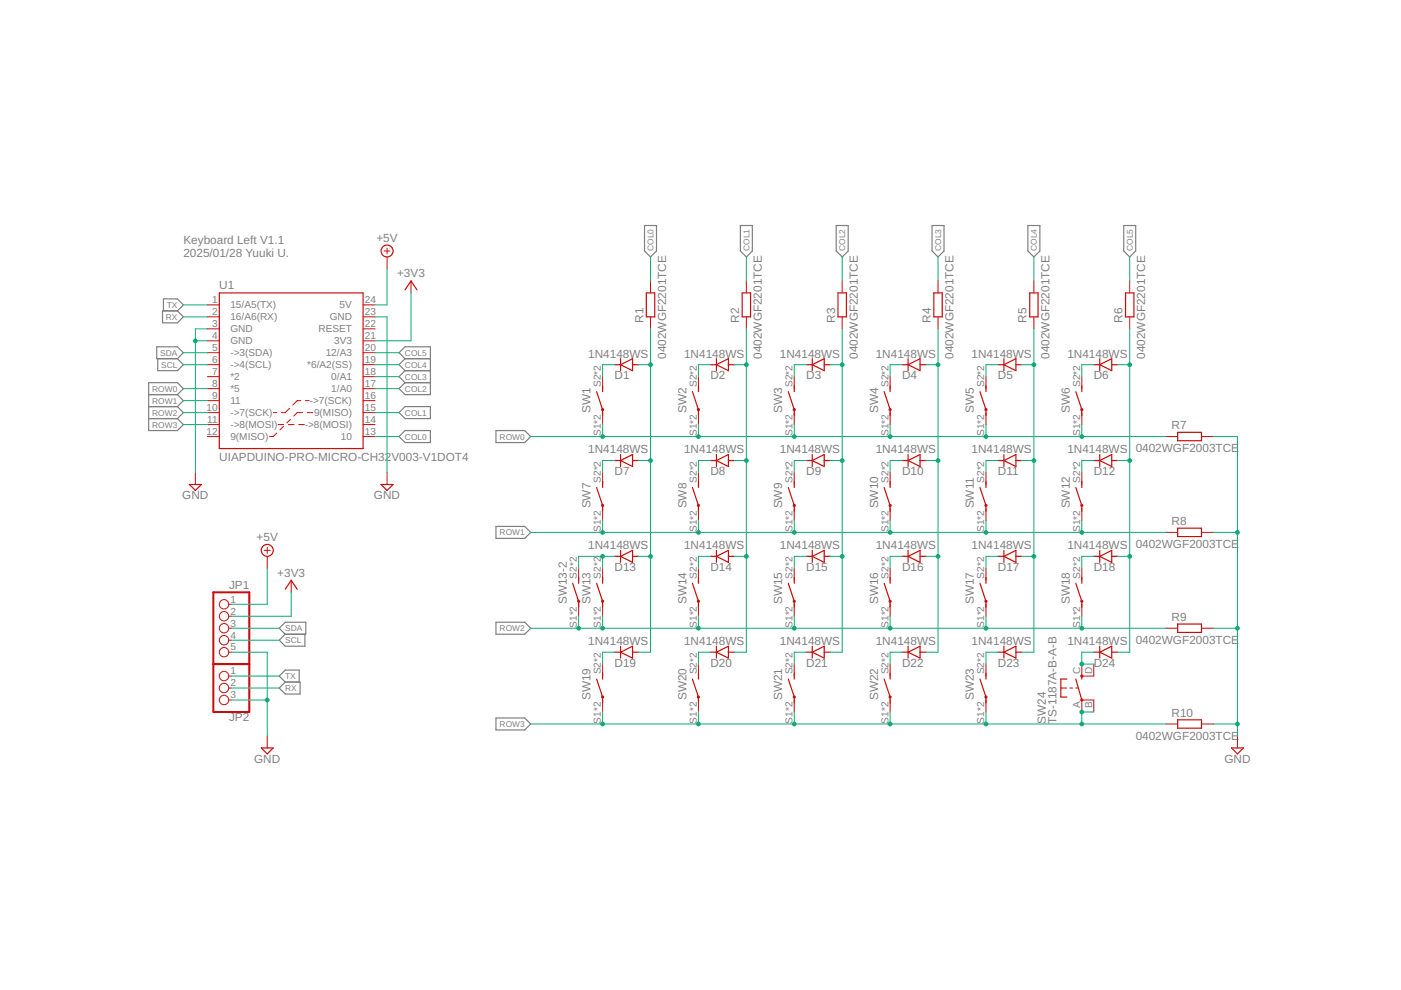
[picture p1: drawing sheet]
<svg xmlns="http://www.w3.org/2000/svg" width="297mm" height="210mm" viewBox="0 0 297 210" stroke-linecap="round" stroke-linejoin="round" font-family="sans-serif">
<defs><g id="words">
<g font-size="2.5" fill="#808080">
<text x="38.9" y="51.8">Keyboard Left V1.1</text>
<text x="79.8" y="51.3">+5V</text>
<text x="38.9" y="54.5">2025/01/28 Yuuki U.</text>
<text x="84.2" y="58.8">+3V3</text>
<text x="46.5" y="61.3">U1</text>
<text x="136.4" y="68.4" transform="rotate(-90 136.4 68.4)">R1</text>
<text x="156.7" y="68.4" transform="rotate(-90 156.7 68.4)">R2</text>
<text x="177" y="68.4" transform="rotate(-90 177 68.4)">R3</text>
<text x="197.4" y="68.4" transform="rotate(-90 197.4 68.4)">R4</text>
<text x="217.7" y="68.4" transform="rotate(-90 217.7 68.4)">R5</text>
<text x="238" y="68.4" transform="rotate(-90 238 68.4)">R6</text>
<text x="124.7" y="75.8">1N4148WS</text>
<text x="141.2" y="76.1" transform="rotate(-90 141.2 76.1)">0402WGF2201TCE</text>
<text x="145" y="75.8">1N4148WS</text>
<text x="161.5" y="76.1" transform="rotate(-90 161.5 76.1)">0402WGF2201TCE</text>
<text x="165.4" y="75.8">1N4148WS</text>
<text x="181.9" y="76.1" transform="rotate(-90 181.9 76.1)">0402WGF2201TCE</text>
<text x="185.7" y="75.8">1N4148WS</text>
<text x="202.2" y="76.1" transform="rotate(-90 202.2 76.1)">0402WGF2201TCE</text>
<text x="206" y="75.8">1N4148WS</text>
<text x="222.5" y="76.1" transform="rotate(-90 222.5 76.1)">0402WGF2201TCE</text>
<text x="226.3" y="75.8">1N4148WS</text>
<text x="242.8" y="76.1" transform="rotate(-90 242.8 76.1)">0402WGF2201TCE</text>
<text x="130.3" y="80.4">D1</text>
<text x="150.6" y="80.4">D2</text>
<text x="170.9" y="80.4">D3</text>
<text x="191.3" y="80.4">D4</text>
<text x="211.6" y="80.4">D5</text>
<text x="231.9" y="80.4">D6</text>
<text x="125.2" y="87.5" transform="rotate(-90 125.2 87.5)">SW1</text>
<text x="145.5" y="87.5" transform="rotate(-90 145.5 87.5)">SW2</text>
<text x="165.9" y="87.5" transform="rotate(-90 165.9 87.5)">SW3</text>
<text x="186.2" y="87.5" transform="rotate(-90 186.2 87.5)">SW4</text>
<text x="206.5" y="87.5" transform="rotate(-90 206.5 87.5)">SW5</text>
<text x="226.8" y="87.5" transform="rotate(-90 226.8 87.5)">SW6</text>
<text x="240.8" y="95.9">0402WGF2003TCE</text>
<text x="248.4" y="91">R7</text>
<text x="46.5" y="97.6">UIAPDUINO-PRO-MICRO-CH32V003-V1DOT4</text>
<text x="124.7" y="96.1">1N4148WS</text>
<text x="130.3" y="100.7">D7</text>
<text x="145" y="96.1">1N4148WS</text>
<text x="150.6" y="100.7">D8</text>
<text x="165.4" y="96.1">1N4148WS</text>
<text x="170.9" y="100.7">D9</text>
<text x="185.7" y="96.1">1N4148WS</text>
<text x="191.3" y="100.7">D10</text>
<text x="206" y="96.1">1N4148WS</text>
<text x="211.6" y="100.7">D11</text>
<text x="226.3" y="96.1">1N4148WS</text>
<text x="231.9" y="100.7">D12</text>
<text x="38.6" y="105.9">GND</text>
<text x="79.3" y="105.9">GND</text>
<text x="125.2" y="107.8" transform="rotate(-90 125.2 107.8)">SW7</text>
<text x="145.5" y="107.8" transform="rotate(-90 145.5 107.8)">SW8</text>
<text x="165.9" y="107.8" transform="rotate(-90 165.9 107.8)">SW9</text>
<text x="186.2" y="107.8" transform="rotate(-90 186.2 107.8)">SW10</text>
<text x="206.5" y="107.8" transform="rotate(-90 206.5 107.8)">SW11</text>
<text x="226.8" y="107.8" transform="rotate(-90 226.8 107.8)">SW12</text>
<text x="248.4" y="111.4">R8</text>
<text x="54.4" y="114.8">+5V</text>
<text x="124.7" y="116.5">1N4148WS</text>
<text x="145" y="116.5">1N4148WS</text>
<text x="165.4" y="116.5">1N4148WS</text>
<text x="185.7" y="116.5">1N4148WS</text>
<text x="206" y="116.5">1N4148WS</text>
<text x="226.3" y="116.5">1N4148WS</text>
<text x="240.8" y="116.2">0402WGF2003TCE</text>
<text x="48.6" y="124.9">JP1</text>
<text x="58.8" y="122.3">+3V3</text>
<text x="130.3" y="121">D13</text>
<text x="150.6" y="121">D14</text>
<text x="170.9" y="121">D15</text>
<text x="191.3" y="121">D16</text>
<text x="211.6" y="121">D17</text>
<text x="231.9" y="121">D18</text>
<text x="120.2" y="128.1" transform="rotate(-90 120.2 128.1)">SW13-2</text>
<text x="125.2" y="128.1" transform="rotate(-90 125.2 128.1)">SW13</text>
<text x="145.5" y="128.1" transform="rotate(-90 145.5 128.1)">SW14</text>
<text x="165.9" y="128.1" transform="rotate(-90 165.9 128.1)">SW15</text>
<text x="186.2" y="128.1" transform="rotate(-90 186.2 128.1)">SW16</text>
<text x="206.5" y="128.1" transform="rotate(-90 206.5 128.1)">SW17</text>
<text x="226.8" y="128.1" transform="rotate(-90 226.8 128.1)">SW18</text>
<text x="248.4" y="131.7">R9</text>
<text x="124.7" y="136.8">1N4148WS</text>
<text x="145" y="136.8">1N4148WS</text>
<text x="165.4" y="136.8">1N4148WS</text>
<text x="185.7" y="136.8">1N4148WS</text>
<text x="206" y="136.8">1N4148WS</text>
<text x="226.3" y="136.8">1N4148WS</text>
<text x="240.8" y="136.5">0402WGF2003TCE</text>
<text x="130.3" y="141.3">D19</text>
<text x="150.6" y="141.3">D20</text>
<text x="170.9" y="141.3">D21</text>
<text x="191.3" y="141.3">D22</text>
<text x="211.6" y="141.3">D23</text>
<text x="231.9" y="141.3">D24</text>
<text x="125.2" y="148.4" transform="rotate(-90 125.2 148.4)">SW19</text>
<text x="145.5" y="148.4" transform="rotate(-90 145.5 148.4)">SW20</text>
<text x="165.9" y="148.4" transform="rotate(-90 165.9 148.4)">SW21</text>
<text x="186.2" y="148.4" transform="rotate(-90 186.2 148.4)">SW22</text>
<text x="206.5" y="148.4" transform="rotate(-90 206.5 148.4)">SW23</text>
<text x="48.6" y="152.9">JP2</text>
<text x="221.7" y="153.5" transform="rotate(-90 221.7 153.5)">SW24</text>
<text x="224" y="153.5" transform="rotate(-90 224 153.5)">TS-1187A-B-A-B</text>
<text x="248.4" y="152">R10</text>
<text x="53.9" y="161.8">GND</text>
<text x="240.8" y="156.8">0402WGF2003TCE</text>
<text x="259.6" y="161.8">GND</text>
</g>
<g font-size="2.1" fill="#808080">
<text x="45" y="64.3">1</text>
<text x="48.8" y="65.4">15/A5(TX)</text>
<text x="72" y="65.4">5V</text>
<text x="77.3" y="64.3">24</text>
<text x="45" y="71.9">4</text>
<text x="45" y="69.4">3</text>
<text x="45" y="66.8">2</text>
<text x="48.8" y="70.5">GND</text>
<text x="48.8" y="67.9">16/A6(RX)</text>
<text x="67.5" y="70.5">RESET</text>
<text x="69.9" y="67.9">GND</text>
<text x="77.3" y="66.8">23</text>
<text x="77.3" y="69.4">22</text>
<text x="77.3" y="71.9">21</text>
<text x="45" y="74.4">5</text>
<text x="45" y="77">6</text>
<text x="48.8" y="75.6">-&gt;3(SDA)</text>
<text x="48.8" y="73">GND</text>
<text x="69.1" y="75.6">12/A3</text>
<text x="70.8" y="73">3V3</text>
<text x="77.3" y="77">19</text>
<text x="77.3" y="74.4">20</text>
<text x="45" y="79.5">7</text>
<text x="45" y="82.1">8</text>
<text x="48.8" y="78.1">-&gt;4(SCL)</text>
<text x="48.8" y="80.6">*2</text>
<text x="48.8" y="83.2">*5</text>
<text x="65.1" y="78.1">*6/A2(SS)</text>
<text x="70.2" y="83.2">1/A0</text>
<text x="70.2" y="80.6">0/A1</text>
<text x="77.3" y="82.1">17</text>
<text x="77.3" y="79.5">18</text>
<text x="127.4" y="82.1" transform="rotate(-90 127.4 82.1)">S2*2</text>
<text x="147.7" y="82.1" transform="rotate(-90 147.7 82.1)">S2*2</text>
<text x="168" y="82.1" transform="rotate(-90 168 82.1)">S2*2</text>
<text x="188.4" y="82.1" transform="rotate(-90 188.4 82.1)">S2*2</text>
<text x="208.7" y="82.1" transform="rotate(-90 208.7 82.1)">S2*2</text>
<text x="229" y="82.1" transform="rotate(-90 229 82.1)">S2*2</text>
<text x="43.8" y="87.1">10</text>
<text x="43.9" y="89.7">11</text>
<text x="45" y="84.6">9</text>
<text x="48.8" y="85.7">11</text>
<text x="48.8" y="88.2">-&gt;7(SCK)</text>
<text x="65.7" y="85.7">-&gt;7(SCK)</text>
<text x="66.6" y="88.3">9(MISO)</text>
<text x="77.3" y="89.7">14</text>
<text x="77.3" y="87.1">15</text>
<text x="77.3" y="84.6">16</text>
<text x="43.8" y="92.2">12</text>
<text x="48.8" y="90.8">-&gt;8(MOSI)</text>
<text x="48.8" y="93.3">9(MISO)</text>
<text x="64.6" y="90.8">-&gt;8(MOSI)</text>
<text x="72.3" y="93.3">10</text>
<text x="77.3" y="92.2">13</text>
<text x="127.4" y="92.5" transform="rotate(-90 127.4 92.5)">S1*2</text>
<text x="147.7" y="92.5" transform="rotate(-90 147.7 92.5)">S1*2</text>
<text x="168" y="92.5" transform="rotate(-90 168 92.5)">S1*2</text>
<text x="188.4" y="92.5" transform="rotate(-90 188.4 92.5)">S1*2</text>
<text x="208.7" y="92.5" transform="rotate(-90 208.7 92.5)">S1*2</text>
<text x="229" y="92.5" transform="rotate(-90 229 92.5)">S1*2</text>
<text x="127.4" y="102.4" transform="rotate(-90 127.4 102.4)">S2*2</text>
<text x="147.7" y="102.4" transform="rotate(-90 147.7 102.4)">S2*2</text>
<text x="168" y="102.4" transform="rotate(-90 168 102.4)">S2*2</text>
<text x="188.4" y="102.4" transform="rotate(-90 188.4 102.4)">S2*2</text>
<text x="208.7" y="102.4" transform="rotate(-90 208.7 102.4)">S2*2</text>
<text x="229" y="102.4" transform="rotate(-90 229 102.4)">S2*2</text>
<text x="127.4" y="112.8" transform="rotate(-90 127.4 112.8)">S1*2</text>
<text x="147.7" y="112.8" transform="rotate(-90 147.7 112.8)">S1*2</text>
<text x="168" y="112.8" transform="rotate(-90 168 112.8)">S1*2</text>
<text x="188.4" y="112.8" transform="rotate(-90 188.4 112.8)">S1*2</text>
<text x="208.7" y="112.8" transform="rotate(-90 208.7 112.8)">S1*2</text>
<text x="229" y="112.8" transform="rotate(-90 229 112.8)">S1*2</text>
<text x="122.3" y="122.7" transform="rotate(-90 122.3 122.7)">S2*2</text>
<text x="127.4" y="122.7" transform="rotate(-90 127.4 122.7)">S2*2</text>
<text x="147.7" y="122.7" transform="rotate(-90 147.7 122.7)">S2*2</text>
<text x="168" y="122.7" transform="rotate(-90 168 122.7)">S2*2</text>
<text x="188.4" y="122.7" transform="rotate(-90 188.4 122.7)">S2*2</text>
<text x="208.7" y="122.7" transform="rotate(-90 208.7 122.7)">S2*2</text>
<text x="229" y="122.7" transform="rotate(-90 229 122.7)">S2*2</text>
<text x="48.8" y="127.8">1</text>
<text x="48.8" y="130.3">2</text>
<text x="48.8" y="132.8">3</text>
<text x="48.8" y="135.4">4</text>
<text x="48.8" y="137.9">5</text>
<text x="122.3" y="133.1" transform="rotate(-90 122.3 133.1)">S1*2</text>
<text x="127.4" y="133.1" transform="rotate(-90 127.4 133.1)">S1*2</text>
<text x="147.7" y="133.1" transform="rotate(-90 147.7 133.1)">S1*2</text>
<text x="168" y="133.1" transform="rotate(-90 168 133.1)">S1*2</text>
<text x="188.4" y="133.1" transform="rotate(-90 188.4 133.1)">S1*2</text>
<text x="208.7" y="133.1" transform="rotate(-90 208.7 133.1)">S1*2</text>
<text x="229" y="133.1" transform="rotate(-90 229 133.1)">S1*2</text>
<text x="48.8" y="143">1</text>
<text x="127.4" y="143" transform="rotate(-90 127.4 143)">S2*2</text>
<text x="147.7" y="143" transform="rotate(-90 147.7 143)">S2*2</text>
<text x="168" y="143" transform="rotate(-90 168 143)">S2*2</text>
<text x="188.4" y="143" transform="rotate(-90 188.4 143)">S2*2</text>
<text x="208.7" y="143" transform="rotate(-90 208.7 143)">S2*2</text>
<text x="229" y="143" transform="rotate(-90 229 143)">C</text>
<text x="231.5" y="143" transform="rotate(-90 231.5 143)">D</text>
<text x="48.8" y="145.5">2</text>
<text x="48.8" y="148.1">3</text>
<text x="127.4" y="153.4" transform="rotate(-90 127.4 153.4)">S1*2</text>
<text x="147.7" y="153.4" transform="rotate(-90 147.7 153.4)">S1*2</text>
<text x="168" y="153.4" transform="rotate(-90 168 153.4)">S1*2</text>
<text x="188.4" y="153.4" transform="rotate(-90 188.4 153.4)">S1*2</text>
<text x="208.7" y="153.4" transform="rotate(-90 208.7 153.4)">S1*2</text>
<text x="229" y="150.2" transform="rotate(-90 229 150.2)">A</text>
<text x="231.5" y="150.2" transform="rotate(-90 231.5 150.2)">B</text>
</g>
<g font-size="1.8" fill="#808080">
<text x="138.6" y="53.2" transform="rotate(-90 138.6 53.2)">COL0</text>
<text x="158.9" y="53.2" transform="rotate(-90 158.9 53.2)">COL1</text>
<text x="179.2" y="53.2" transform="rotate(-90 179.2 53.2)">COL2</text>
<text x="199.5" y="53.2" transform="rotate(-90 199.5 53.2)">COL3</text>
<text x="219.8" y="53.2" transform="rotate(-90 219.8 53.2)">COL4</text>
<text x="240.1" y="53.2" transform="rotate(-90 240.1 53.2)">COL5</text>
<text x="35.3" y="65.3">TX</text>
<text x="35.1" y="67.8">RX</text>
<text x="33.9" y="75.4">SDA</text>
<text x="34.2" y="78">SCL</text>
<text x="85.9" y="78">COL4</text>
<text x="85.9" y="75.4">COL5</text>
<text x="32.3" y="83">ROW0</text>
<text x="85.9" y="83">COL2</text>
<text x="85.9" y="80.5">COL3</text>
<text x="32.3" y="85.6">ROW1</text>
<text x="32.3" y="88.1">ROW2</text>
<text x="85.9" y="88.1">COL1</text>
<text x="32.3" y="90.7">ROW3</text>
<text x="85.9" y="93.2">COL0</text>
<text x="105.9" y="93.2">ROW0</text>
<text x="105.9" y="113.5">ROW1</text>
<text x="60.5" y="133.8">SDA</text>
<text x="60.5" y="136.4">SCL</text>
<text x="105.9" y="133.8">ROW2</text>
<text x="60.5" y="144">TX</text>
<text x="60.5" y="146.5">RX</text>
<text x="105.9" y="154.1">ROW3</text>
</g>
</g></defs>
<g fill="none" stroke="#808080" stroke-width=".25">
<path d="M136.7 47.8h2.5v5.4l-1.3 1.3-1.2-1.3zM157 47.8h2.5v5.4l-1.3 1.3-1.2-1.3zM177.3 47.8h2.5v5.4l-1.2 1.3-1.3-1.3zM197.6 47.8h2.6v5.4l-1.3 1.3-1.3-1.3zM217.9 47.8h2.6v5.4l-1.3 1.3-1.3-1.3zM238.3 47.8h2.5v5.4l-1.3 1.3-1.2-1.3zM33.2 73.5h4.4l1.3 1.3-1.3 1.3h-4.4zM33.4 76.1v2.5h4.2l1.3-1.3-1.3-1.2M34.5 65.9h3.1l1.3 1.3-1.3 1.3h-3.1zM34.6 65.9v-2.5h3l1.3 1.2-1.3 1.3M85.9 76.1l-1.3-1.3 1.3-1.3h5.3v10.2h-5.3l-1.3-1.3 1.3-1.3M85.9 78.6l-1.3 1.3 1.3 1.2"/>
<path d="M85.9 78.6h5.3M85.9 76.1l-1.3 1.2 1.3 1.3M85.9 76.1h5.3M31.5 83.7h6.1M31.5 86.2h6.1M31.5 88.8h6.1M37.6 83.7l1.3-1.3-1.3-1.3h-6.1v10.2h6.1l1.3-1.3-1.3-1.2M37.6 83.7l1.3 1.2-1.3 1.3M37.6 86.2l1.3 1.3-1.3 1.3M84.6 92.6l1.3-1.3h5.3v2.5h-5.3zM85.9 81.1h5.3M85.9 86.2h5.3v2.6h-5.3l-1.3-1.3z"/>
<path d="M105.2 91.3h6.1l1.2 1.3-1.2 1.2h-6.1zM105.2 111.6h6.1l1.2 1.3-1.2 1.3h-6.1zM59.2 133.2l1.3-1.3h4.3v2.6h-4.3zM60.5 134.5l-1.3 1.2 1.3 1.3h4.1v-2.5M105.2 131.9h6.1l1.2 1.3-1.2 1.3h-6.1zM59.2 145.9l1.3-1.3h3.1v2.6h-3.1zM60.5 144.6l-1.3-1.3 1.3-1.2h2.9v2.5M105.2 152.2h6.1l1.2 1.3-1.2 1.3h-6.1z"/>
</g>
<g fill="none" stroke="#c90d0c" stroke-width=".25">
<path d="M46.5 62.1h30.5v33h-30.5zM85.9 61.5l1.2-1.9 1.3 1.9M130.3 77.3h1.3M131.6 77.3l2.5-1.2v2.5zM131.6 76.1v2.5M134.1 77.3h1.3M137 62.1h1.8v5.1h-1.8zM150.6 77.3h1.3M151.9 77.3l2.5-1.2v2.5zM151.9 76.1v2.5M154.4 77.3h1.3M157.4 62.1h1.7v5.1h-1.7z"/>
<path d="M170.9 77.3h1.3M172.2 77.3l2.6-1.2v2.5zM172.2 76.1v2.5M174.8 77.3h1.2M177.7 62.1h1.8v5.1h-1.8zM191.3 77.3h1.2M192.5 77.3l2.6-1.2v2.5zM192.5 76.1v2.5M195.1 77.3h1.2M198 62.1h1.8v5.1h-1.8zM211.6 77.3h1.3M212.9 77.3l2.5-1.2v2.5z"/>
<path d="M212.9 76.1v2.5M215.4 77.3h1.3M218.3 62.1h1.8v5.1h-1.8zM231.9 77.3h1.3M233.2 77.3l2.5-1.2v2.5zM233.2 76.1v2.5M235.7 77.3h1.3M238.6 62.1h1.8v5.1h-1.8zM126.5 83l1.3 3.8v1.3M127.8 81.8v1.2M130.3 97.6h1.3M131.6 96.4v2.5"/>
<path d="M131.6 97.6l2.5-1.2v2.5zM134.1 97.6h1.3M146.8 83l1.3 3.8v1.3M148.1 81.8v1.2M150.6 97.6h1.3M151.9 96.4v2.5M151.9 97.6l2.5-1.2v2.5zM154.4 97.6h1.3M167.1 83l1.3 3.8v1.3M168.4 81.8v1.2M170.9 97.6h1.3M172.2 96.4v2.5"/>
<path d="M172.2 97.6l2.6-1.2v2.5zM174.8 97.6h1.2M187.5 83l1.2 3.8v1.3M188.7 81.8v1.2M191.3 97.6h1.2M192.5 97.6l2.6-1.2v2.5zM192.5 96.4v2.5M195.1 97.6h1.2M207.8 83l1.2 3.8v1.3M209 81.8v1.2M211.6 97.6h1.3M212.9 96.4v2.5"/>
<path d="M212.9 97.6l2.5-1.2v2.5zM215.4 97.6h1.3M228.1 83l1.3 3.8v1.3M229.4 81.8v1.2M231.9 97.6h1.3M233.2 97.6l2.5-1.2v2.5zM233.2 96.4v2.5M235.7 97.6h1.3M249.7 91.7h5v1.8h-5zM40.2 102.7h2.5l-1.3 1.3zM80.8 102.7h2.5l-1.2 1.3zM126.5 103.4l1.3 3.8v1.2"/>
<path d="M127.8 102.1v1.3M130.3 118h1.3M131.6 116.7v2.5M131.6 118l2.5-1.3v2.5zM134.1 118h1.3M146.8 103.4l1.3 3.8v1.2M148.1 102.1v1.3M150.6 118h1.3M151.9 116.7v2.5M151.9 118l2.5-1.3v2.5zM154.4 118h1.3M167.1 103.4l1.3 3.8v1.2"/>
<path d="M168.4 102.1v1.3M170.9 118h1.3M172.2 116.7v2.5M172.2 118l2.6-1.3v2.5zM174.8 118h1.2M187.5 103.4l1.2 3.8v1.2M188.7 102.1v1.3M191.3 118h1.2M192.5 116.7v2.5M192.5 118l2.6-1.3v2.5zM195.1 118h1.2M207.8 103.4l1.2 3.8v1.2"/>
<path d="M209 102.1v1.3M211.6 118h1.3M212.9 116.7v2.5M212.9 118l2.5-1.3v2.5zM215.4 118h1.3M228.1 103.4l1.3 3.8v1.2M229.4 102.1v1.3M231.9 118h1.3M233.2 116.7v2.5M233.2 118l2.5-1.3v2.5zM235.7 118h1.3M249.7 112h5v1.8h-5z"/>
<path d="M60.5 124.9l1.2-1.9 1.3 1.9M121.4 123.7l1.3 3.8v1.3M122.7 122.4v1.3M126.5 123.7l1.3 3.8v1.3M127.8 122.4v1.3M130.3 138.3h1.3M131.6 137v2.5M131.6 138.3l2.5-1.3v2.5zM134.1 138.3h1.3M146.8 123.7l1.3 3.8v1.3M148.1 122.4v1.3M150.6 138.3h1.3"/>
<path d="M151.9 137v2.5M151.9 138.3l2.5-1.3v2.5zM154.4 138.3h1.3M167.1 123.7l1.3 3.8v1.3M168.4 122.4v1.3M170.9 138.3h1.3M172.2 137v2.5M172.2 138.3l2.6-1.3v2.5zM174.8 138.3h1.2M187.5 123.7l1.2 3.8v1.3M188.7 122.4v1.3M191.3 138.3h1.2"/>
<path d="M192.5 137v2.5M192.5 138.3l2.6-1.3v2.5zM195.1 138.3h1.2M207.8 123.7l1.2 3.8v1.3M209 122.4v1.3M211.6 138.3h1.3M212.9 137v2.5M212.9 138.3l2.5-1.3v2.5zM215.4 138.3h1.3M228.1 123.7l1.3 3.8v1.3M229.4 122.4v1.3M231.9 138.3h1.3"/>
<path d="M233.2 137v2.5M233.2 138.3l2.5-1.3v2.5zM235.7 138.3h1.3M249.7 132.3h5v1.8h-5zM55.4 158.6h2.5l-1.2 1.3zM126.5 144l1.3 3.8v1.3M127.8 142.7v1.3M146.8 144l1.3 3.8v1.3M148.1 142.7v1.3M167.1 144l1.3 3.8v1.3M168.4 142.7v1.3M187.5 144l1.2 3.8v1.3"/>
<path d="M188.7 142.7v1.3M207.8 144l1.2 3.8v1.3M209 142.7v1.3M226.2 144h-1.3v3.8h1.3M228.1 144l1.3 4.4M229.4 143.3v.7M249.7 152.6h5v1.8h-5zM261.1 158.6h2.5l-1.2 1.3z"/>
<circle cx="82.1" cy="53.2" r="1.27"/>
<circle cx="56.7" cy="116.7" r="1.27"/>
</g>
<g fill="none" stroke="#c90d0c" stroke-width=".42">
<path d="M45.2 125.6h7.7v25.4h-7.7zM45.2 140.8h7.7"/>
<circle cx="127.8" cy="86.8" r=".13"/>
<circle cx="148.1" cy="86.8" r=".13"/>
<circle cx="168.4" cy="86.8" r=".13"/>
<circle cx="188.7" cy="86.8" r=".13"/>
<circle cx="209" cy="86.8" r=".13"/>
<circle cx="229.4" cy="86.8" r=".13"/>
<circle cx="127.8" cy="107.2" r=".13"/>
<circle cx="148.1" cy="107.2" r=".13"/>
<circle cx="168.4" cy="107.2" r=".13"/>
<circle cx="188.7" cy="107.2" r=".13"/>
<circle cx="209" cy="107.2" r=".13"/>
<circle cx="229.4" cy="107.2" r=".13"/>
<circle cx="122.7" cy="127.5" r=".13"/>
<circle cx="127.8" cy="127.5" r=".13"/>
<circle cx="148.1" cy="127.5" r=".13"/>
<circle cx="168.4" cy="127.5" r=".13"/>
<circle cx="188.7" cy="127.5" r=".13"/>
<circle cx="209" cy="127.5" r=".13"/>
<circle cx="229.4" cy="127.5" r=".13"/>
<circle cx="127.8" cy="147.8" r=".13"/>
<circle cx="148.1" cy="147.8" r=".13"/>
<circle cx="168.4" cy="147.8" r=".13"/>
<circle cx="188.7" cy="147.8" r=".13"/>
<circle cx="209" cy="147.8" r=".13"/>
<circle cx="229.4" cy="143.3" r=".13"/>
<circle cx="229.4" cy="148.4" r=".13"/>
</g>
<g fill="none" stroke="#c90d0c" stroke-width=".21">
<path d="M81.4 53.2h1.3M82.1 52.6v1.2M82.1 54.5v2.5M87.1 59.6v2.5M137.9 59.6v2.5M158.2 59.6v2.5M178.6 59.6v2.5M198.9 59.6v2.5M219.2 59.6v2.5M239.5 59.6v2.5M44 74.8h2.5M44 77.3h2.5"/>
<path d="M44 79.9h2.5M44 72.3h2.5M44 67.2h2.5M44 64.6h2.5M44 69.7h2.5M77 74.8h2.5M77 77.3h2.5M77 79.9h2.5M77 72.3h2.5M77 67.2h2.5M77 64.6h2.5M77 69.7h2.5"/>
<path d="M127.8 79.9v2.5M137.9 67.2v2.5M148.1 79.9v2.5M158.2 67.2v2.5M168.4 79.9v2.5M178.6 67.2v2.5M188.7 79.9v2.5M198.9 67.2v2.5M209 79.9v2.5M219.2 67.2v2.5M229.4 79.9v2.5M239.5 67.2v2.5"/>
<path d="M44 92.6h2.5M44 82.4h2.5M44 84.9h2.5M44 87.5h2.5M44 90h2.5M57.9 87.5h.8M58.7 91.8l-.8 .8h-.7M58.9 90h1.2M60.1 90.4l-.7 .7M61.2 90h1.1M61.4 86.6l-.9 .9h-.8M61.6 88.9l-.8 .8"/>
<path d="M63.3 90h1.2M63.8 84.9h-.8l-.9 1M64.2 87.5h-1.2l-.7 .7M64.8 84.9h.8M65.2 87.5h1.1M77 92.6h2.5M77 82.4h2.5M77 84.9h2.5M77 87.5h2.5M77 90h2.5M127.8 87.5v2.5M148.1 87.5v2.5"/>
<path d="M168.4 87.5v2.5M188.7 87.5v2.5M209 87.5v2.5M229.4 87.5v2.5M247.1 92.6h2.6M254.7 92.6h2.6M41.4 100.2v2.5M56 116.7h1.3M56.7 116.1v1.2M56.7 118v2.5M82.1 100.2v2.5M127.8 100.2v2.5"/>
<path d="M127.8 107.8v2.5M148.1 100.2v2.5M148.1 107.8v2.5M168.4 100.2v2.5M168.4 107.8v2.5M188.7 100.2v2.5M188.7 107.8v2.5M209 100.2v2.5M209 107.8v2.5M229.4 100.2v2.5M229.4 107.8v2.5M247.1 112.9h2.6"/>
<path d="M254.7 112.9h2.6M48.5 133.2h.5M48.5 128.1h.5M48.5 130.7h.5M48.5 135.7h.5M48.5 138.3h.5M61.7 123v2.6M122.7 120.5v2.5M122.7 128.1v2.6M127.8 120.5v2.5M127.8 128.1v2.6M148.1 120.5v2.5"/>
<path d="M148.1 128.1v2.6M168.4 120.5v2.5M168.4 128.1v2.6M188.7 120.5v2.5M188.7 128.1v2.6M209 120.5v2.5M209 128.1v2.6M229.4 120.5v2.5M229.4 128.1v2.6M247.1 133.2h2.6M254.7 133.2h2.6M48.5 145.9h.5"/>
<path d="M48.5 143.3h.5M48.5 148.4h.5M56.7 156v2.6M127.8 140.8v2.5M127.8 148.4v2.6M148.1 140.8v2.5M148.1 148.4v2.6M168.4 140.8v2.5M168.4 148.4v2.6M188.7 140.8v2.5M188.7 148.4v2.6M209 140.8v2.5"/>
<path d="M209 148.4v2.6M224.9 145.9h1.3M226.8 145.9h.7M228.1 145.9h.6M229.4 140.8v2.5h2.5v-2.5M229.4 151v-2.6h2.5v2.6M247.1 153.5h2.6M254.7 153.5h2.6M262.4 156v2.6"/>
<circle cx="47.5" cy="130.7" r=".99"/>
<circle cx="47.5" cy="133.2" r=".99"/>
<circle cx="47.5" cy="135.7" r=".99"/>
<circle cx="47.5" cy="138.3" r=".99"/>
<circle cx="47.5" cy="128.1" r=".99"/>
<circle cx="47.5" cy="148.4" r=".99"/>
<circle cx="47.5" cy="145.9" r=".99"/>
<circle cx="47.5" cy="143.3" r=".99"/>
</g>
<path d="M127.8 90v2.6h119.3M148.1 90v2.6" fill="none" stroke="#0dab76" stroke-width=".21"/>
<circle cx="148.1" cy="92.6" r=".51" fill="#0dab76"/>
<path d="M147.6 92.6a.51 .51 0 0 1 1 0 .51 .51 0 0 1-1 0zM147.6 92.6a.51 .51 0 0 0 1 0 .51 .51 0 0 0-1 0z" fill="#0dab76"/>
<path d="M168.4 90v2.6" fill="none" stroke="#0dab76" stroke-width=".21"/>
<circle cx="168.4" cy="92.6" r=".51" fill="#0dab76"/>
<path d="M167.9 92.6a.51 .51 0 0 1 1 0 .51 .51 0 0 1-1 0zM167.9 92.6a.51 .51 0 0 0 1 0 .51 .51 0 0 0-1 0z" fill="#0dab76"/>
<path d="M188.7 90v2.6" fill="none" stroke="#0dab76" stroke-width=".21"/>
<circle cx="188.7" cy="92.6" r=".51" fill="#0dab76"/>
<path d="M188.2 92.6a.51 .51 0 0 1 1 0 .51 .51 0 0 1-1 0zM188.2 92.6a.51 .51 0 0 0 1 0 .51 .51 0 0 0-1 0z" fill="#0dab76"/>
<path d="M209 90v2.6" fill="none" stroke="#0dab76" stroke-width=".21"/>
<circle cx="209" cy="92.6" r=".51" fill="#0dab76"/>
<path d="M208.5 92.6a.55 .55 0 0 1 1.1 0 .55 .55 0 0 1-1.1 0zM208.5 92.6a.51 .51 0 0 0 1 0 .51 .51 0 0 0-1 0z" fill="#0dab76"/>
<path d="M229.4 90v2.6" fill="none" stroke="#0dab76" stroke-width=".21"/>
<circle cx="229.4" cy="92.6" r=".51" fill="#0dab76"/>
<path d="M228.9 92.6a.51 .51 0 0 1 1 0 .51 .51 0 0 1-1 0zM228.9 92.6a.51 .51 0 0 0 1 0 .51 .51 0 0 0-1 0z" fill="#0dab76"/>
<path d="M112.5 92.6h15.3" fill="none" stroke="#0dab76" stroke-width=".21"/>
<circle cx="127.8" cy="92.6" r=".51" fill="#0dab76"/>
<path d="M127.3 92.6a.51 .51 0 0 1 1 0 .51 .51 0 0 1-1 0zM127.3 92.6a.51 .51 0 0 0 1 0 .51 .51 0 0 0-1 0z" fill="#0dab76"/>
<path d="M38.9 82.4h5.1M148.1 110.3v2.6h99M168.4 110.3v2.6" fill="none" stroke="#0dab76" stroke-width=".21"/>
<circle cx="168.4" cy="112.9" r=".51" fill="#0dab76"/>
<path d="M167.9 112.9a.51 .51 0 0 1 1 0 .51 .51 0 0 1-1 0zM167.9 112.9a.51 .51 0 0 0 1 0 .51 .51 0 0 0-1 0z" fill="#0dab76"/>
<path d="M188.7 110.3v2.6" fill="none" stroke="#0dab76" stroke-width=".21"/>
<circle cx="188.7" cy="112.9" r=".51" fill="#0dab76"/>
<path d="M188.2 112.9a.51 .51 0 0 1 1 0 .51 .51 0 0 1-1 0zM188.2 112.9a.51 .51 0 0 0 1 0 .51 .51 0 0 0-1 0z" fill="#0dab76"/>
<path d="M209 110.3v2.6" fill="none" stroke="#0dab76" stroke-width=".21"/>
<circle cx="209" cy="112.9" r=".51" fill="#0dab76"/>
<path d="M208.5 112.9a.55 .55 0 0 1 1.1 0 .55 .55 0 0 1-1.1 0zM208.5 112.9a.51 .51 0 0 0 1 0 .51 .51 0 0 0-1 0z" fill="#0dab76"/>
<path d="M229.4 110.3v2.6" fill="none" stroke="#0dab76" stroke-width=".21"/>
<circle cx="229.4" cy="112.9" r=".51" fill="#0dab76"/>
<path d="M228.9 112.9a.51 .51 0 0 1 1 0 .51 .51 0 0 1-1 0zM228.9 112.9a.51 .51 0 0 0 1 0 .51 .51 0 0 0-1 0z" fill="#0dab76"/>
<path d="M127.8 112.9h20.3" fill="none" stroke="#0dab76" stroke-width=".21"/>
<circle cx="148.1" cy="112.9" r=".51" fill="#0dab76"/>
<path d="M147.6 112.9a.51 .51 0 0 1 1 0 .51 .51 0 0 1-1 0zM147.6 112.9a.51 .51 0 0 0 1 0 .51 .51 0 0 0-1 0z" fill="#0dab76"/>
<path d="M127.8 110.3v2.6h-15.3" fill="none" stroke="#0dab76" stroke-width=".21"/>
<circle cx="127.8" cy="112.9" r=".51" fill="#0dab76"/>
<path d="M127.3 112.9a.51 .51 0 0 1 1 0 .51 .51 0 0 1-1 0zM127.3 112.9a.51 .51 0 0 0 1 0 .51 .51 0 0 0-1 0z" fill="#0dab76"/>
<path d="M38.9 84.9h5.1M168.4 130.7v2.5h78.7M188.7 130.7v2.5" fill="none" stroke="#0dab76" stroke-width=".21"/>
<circle cx="188.7" cy="133.2" r=".51" fill="#0dab76"/>
<path d="M188.2 133.2a.51 .51 0 0 1 1 0 .51 .51 0 0 1-1 0zM188.2 133.2a.51 .51 0 0 0 1 0 .51 .51 0 0 0-1 0z" fill="#0dab76"/>
<path d="M209 130.7v2.5" fill="none" stroke="#0dab76" stroke-width=".21"/>
<circle cx="209" cy="133.2" r=".51" fill="#0dab76"/>
<path d="M208.5 133.2a.55 .55 0 0 1 1.1 0 .55 .55 0 0 1-1.1 0zM208.5 133.2a.51 .51 0 0 0 1 0 .51 .51 0 0 0-1 0z" fill="#0dab76"/>
<path d="M229.4 130.7v2.5" fill="none" stroke="#0dab76" stroke-width=".21"/>
<circle cx="229.4" cy="133.2" r=".51" fill="#0dab76"/>
<path d="M228.9 133.2a.51 .51 0 0 1 1 0 .51 .51 0 0 1-1 0zM228.9 133.2a.51 .51 0 0 0 1 0 .51 .51 0 0 0-1 0z" fill="#0dab76"/>
<path d="M148.1 133.2h20.3" fill="none" stroke="#0dab76" stroke-width=".21"/>
<circle cx="168.4" cy="133.2" r=".51" fill="#0dab76"/>
<path d="M167.9 133.2a.51 .51 0 0 1 1 0 .51 .51 0 0 1-1 0zM167.9 133.2a.51 .51 0 0 0 1 0 .51 .51 0 0 0-1 0z" fill="#0dab76"/>
<path d="M112.5 133.2h35.6M122.7 130.7v2.5" fill="none" stroke="#0dab76" stroke-width=".21"/>
<circle cx="122.7" cy="133.2" r=".51" fill="#0dab76"/>
<path d="M122.2 133.2a.51 .51 0 0 1 1 0 .51 .51 0 0 1-1 0zM122.2 133.2a.51 .51 0 0 0 1 0 .51 .51 0 0 0-1 0z" fill="#0dab76"/>
<path d="M127.8 130.7v2.5" fill="none" stroke="#0dab76" stroke-width=".21"/>
<circle cx="127.8" cy="133.2" r=".51" fill="#0dab76"/>
<path d="M127.3 133.2a.51 .51 0 0 1 1 0 .51 .51 0 0 1-1 0zM127.3 133.2a.51 .51 0 0 0 1 0 .51 .51 0 0 0-1 0z" fill="#0dab76"/>
<path d="M148.1 130.7v2.5" fill="none" stroke="#0dab76" stroke-width=".21"/>
<circle cx="148.1" cy="133.2" r=".51" fill="#0dab76"/>
<path d="M147.6 133.2a.51 .51 0 0 1 1 0 .51 .51 0 0 1-1 0zM147.6 133.2a.51 .51 0 0 0 1 0 .51 .51 0 0 0-1 0z" fill="#0dab76"/>
<path d="M38.9 87.5h5.1M188.7 151v2.5h58.4M209 151v2.5" fill="none" stroke="#0dab76" stroke-width=".21"/>
<circle cx="209" cy="153.5" r=".51" fill="#0dab76"/>
<path d="M208.5 153.5a.55 .55 0 0 1 1.1 0 .55 .55 0 0 1-1.1 0zM208.5 153.5a.51 .51 0 0 0 1 0 .51 .51 0 0 0-1 0z" fill="#0dab76"/>
<path d="M229.4 151v2.5" fill="none" stroke="#0dab76" stroke-width=".21"/>
<circle cx="229.4" cy="153.5" r=".51" fill="#0dab76"/>
<path d="M228.9 153.5a.51 .51 0 0 1 1 0 .51 .51 0 0 1-1 0zM228.9 153.5a.51 .51 0 0 0 1 0 .51 .51 0 0 0-1 0z" fill="#0dab76"/>
<path d="M168.4 153.5h20.3" fill="none" stroke="#0dab76" stroke-width=".21"/>
<circle cx="188.7" cy="153.5" r=".51" fill="#0dab76"/>
<path d="M188.2 153.5a.51 .51 0 0 1 1 0 .51 .51 0 0 1-1 0zM188.2 153.5a.51 .51 0 0 0 1 0 .51 .51 0 0 0-1 0z" fill="#0dab76"/>
<path d="M112.5 153.5h55.9M127.8 151v2.5" fill="none" stroke="#0dab76" stroke-width=".21"/>
<circle cx="127.8" cy="153.5" r=".51" fill="#0dab76"/>
<path d="M127.3 153.5a.51 .51 0 0 1 1 0 .51 .51 0 0 1-1 0zM127.3 153.5a.51 .51 0 0 0 1 0 .51 .51 0 0 0-1 0z" fill="#0dab76"/>
<path d="M148.1 151v2.5" fill="none" stroke="#0dab76" stroke-width=".21"/>
<circle cx="148.1" cy="153.5" r=".51" fill="#0dab76"/>
<path d="M147.6 153.5a.51 .51 0 0 1 1 0 .51 .51 0 0 1-1 0zM147.6 153.5a.51 .51 0 0 0 1 0 .51 .51 0 0 0-1 0z" fill="#0dab76"/>
<path d="M168.4 151v2.5" fill="none" stroke="#0dab76" stroke-width=".21"/>
<circle cx="168.4" cy="153.5" r=".51" fill="#0dab76"/>
<path d="M167.9 153.5a.51 .51 0 0 1 1 0 .51 .51 0 0 1-1 0zM167.9 153.5a.51 .51 0 0 0 1 0 .51 .51 0 0 0-1 0z" fill="#0dab76"/>
<path d="M229.4 151h2.5" fill="none" stroke="#0dab76" stroke-width=".21"/>
<circle cx="229.4" cy="151" r=".51" fill="#0dab76"/>
<path d="M228.9 151a.51 .51 0 0 1 1 0 .51 .51 0 0 1-1 0zM228.9 151a.51 .51 0 0 0 1 0 .51 .51 0 0 0-1 0z" fill="#0dab76"/>
<path d="M137.9 69.7v7.6h-2.5M38.9 90h5.1M137.9 118v20.3h-2.5" fill="none" stroke="#0dab76" stroke-width=".21"/>
<circle cx="137.9" cy="77.3" r=".51" fill="#0dab76"/>
<path d="M137.4 77.3a.51 .51 0 0 1 1 0 .51 .51 0 0 1-1 0zM137.4 77.3a.51 .51 0 0 0 1 0 .51 .51 0 0 0-1 0z" fill="#0dab76"/>
<path d="M137.9 77.3v40.7M135.4 97.6h2.5" fill="none" stroke="#0dab76" stroke-width=".21"/>
<circle cx="137.9" cy="97.6" r=".51" fill="#0dab76"/>
<path d="M137.4 97.6a.51 .51 0 0 1 1 0 .51 .51 0 0 1-1 0zM137.4 97.6a.51 .51 0 0 0 1 0 .51 .51 0 0 0-1 0z" fill="#0dab76"/>
<path d="M135.4 118h2.5" fill="none" stroke="#0dab76" stroke-width=".21"/>
<circle cx="137.9" cy="118" r=".51" fill="#0dab76"/>
<path d="M137.4 118a.51 .51 0 0 1 1 0 .51 .51 0 0 1-1 0zM137.4 118a.51 .51 0 0 0 1 0 .51 .51 0 0 0-1 0z" fill="#0dab76"/>
<path d="M158.2 69.7v7.6h-2.5M158.2 118v20.3h-2.5" fill="none" stroke="#0dab76" stroke-width=".21"/>
<circle cx="158.2" cy="77.3" r=".51" fill="#0dab76"/>
<path d="M157.7 77.3a.55 .55 0 0 1 1.1 0 .55 .55 0 0 1-1.1 0zM157.7 77.3a.51 .51 0 0 0 1 0 .51 .51 0 0 0-1 0z" fill="#0dab76"/>
<path d="M158.2 77.3v40.7M155.7 97.6h2.5" fill="none" stroke="#0dab76" stroke-width=".21"/>
<circle cx="158.2" cy="97.6" r=".51" fill="#0dab76"/>
<path d="M157.7 97.6a.55 .55 0 0 1 1.1 0 .55 .55 0 0 1-1.1 0zM157.7 97.6a.51 .51 0 0 0 1 0 .51 .51 0 0 0-1 0z" fill="#0dab76"/>
<path d="M155.7 118h2.5" fill="none" stroke="#0dab76" stroke-width=".21"/>
<circle cx="158.2" cy="118" r=".51" fill="#0dab76"/>
<path d="M157.7 118a.55 .55 0 0 1 1.1 0 .55 .55 0 0 1-1.1 0zM157.7 118a.51 .51 0 0 0 1 0 .51 .51 0 0 0-1 0z" fill="#0dab76"/>
<path d="M178.6 69.7v7.6h-2.6M178.6 118v20.3h-2.6" fill="none" stroke="#0dab76" stroke-width=".21"/>
<circle cx="178.6" cy="77.3" r=".51" fill="#0dab76"/>
<path d="M178.1 77.3a.51 .51 0 0 1 1 0 .51 .51 0 0 1-1 0zM178.1 77.3a.51 .51 0 0 0 1 0 .51 .51 0 0 0-1 0z" fill="#0dab76"/>
<path d="M178.6 77.3v40.7M176 97.6h2.6" fill="none" stroke="#0dab76" stroke-width=".21"/>
<circle cx="178.6" cy="97.6" r=".51" fill="#0dab76"/>
<path d="M178.1 97.6a.51 .51 0 0 1 1 0 .51 .51 0 0 1-1 0zM178.1 97.6a.51 .51 0 0 0 1 0 .51 .51 0 0 0-1 0z" fill="#0dab76"/>
<path d="M176 118h2.6" fill="none" stroke="#0dab76" stroke-width=".21"/>
<circle cx="178.6" cy="118" r=".51" fill="#0dab76"/>
<path d="M178.1 118a.51 .51 0 0 1 1 0 .51 .51 0 0 1-1 0zM178.1 118a.51 .51 0 0 0 1 0 .51 .51 0 0 0-1 0z" fill="#0dab76"/>
<path d="M198.9 69.7v7.6h-2.6M198.9 118v20.3h-2.6" fill="none" stroke="#0dab76" stroke-width=".21"/>
<circle cx="198.9" cy="77.3" r=".51" fill="#0dab76"/>
<path d="M198.4 77.3a.51 .51 0 0 1 1 0 .51 .51 0 0 1-1 0zM198.4 77.3a.51 .51 0 0 0 1 0 .51 .51 0 0 0-1 0z" fill="#0dab76"/>
<path d="M198.9 77.3v40.7M196.3 97.6h2.6" fill="none" stroke="#0dab76" stroke-width=".21"/>
<circle cx="198.9" cy="97.6" r=".51" fill="#0dab76"/>
<path d="M198.4 97.6a.51 .51 0 0 1 1 0 .51 .51 0 0 1-1 0zM198.4 97.6a.51 .51 0 0 0 1 0 .51 .51 0 0 0-1 0z" fill="#0dab76"/>
<path d="M196.3 118h2.6" fill="none" stroke="#0dab76" stroke-width=".21"/>
<circle cx="198.9" cy="118" r=".51" fill="#0dab76"/>
<path d="M198.4 118a.51 .51 0 0 1 1 0 .51 .51 0 0 1-1 0zM198.4 118a.51 .51 0 0 0 1 0 .51 .51 0 0 0-1 0z" fill="#0dab76"/>
<path d="M216.7 77.3h2.5M219.2 69.7v27.9h-2.5" fill="none" stroke="#0dab76" stroke-width=".21"/>
<circle cx="219.2" cy="77.3" r=".51" fill="#0dab76"/>
<path d="M218.7 77.3a.51 .51 0 0 1 1 0 .51 .51 0 0 1-1 0zM218.7 77.3a.51 .51 0 0 0 1 0 .51 .51 0 0 0-1 0z" fill="#0dab76"/>
<path d="M219.2 118v20.3h-2.5" fill="none" stroke="#0dab76" stroke-width=".21"/>
<circle cx="219.2" cy="97.6" r=".51" fill="#0dab76"/>
<path d="M218.7 97.6a.51 .51 0 0 1 1 0 .51 .51 0 0 1-1 0zM218.7 97.6a.51 .51 0 0 0 1 0 .51 .51 0 0 0-1 0z" fill="#0dab76"/>
<path d="M219.2 97.6v20.4h-2.5" fill="none" stroke="#0dab76" stroke-width=".21"/>
<circle cx="219.2" cy="118" r=".51" fill="#0dab76"/>
<path d="M218.7 118a.51 .51 0 0 1 1 0 .51 .51 0 0 1-1 0zM218.7 118a.51 .51 0 0 0 1 0 .51 .51 0 0 0-1 0z" fill="#0dab76"/>
<path d="M237 77.3h2.5M239.5 69.7v27.9h-2.5" fill="none" stroke="#0dab76" stroke-width=".21"/>
<circle cx="239.5" cy="77.3" r=".51" fill="#0dab76"/>
<path d="M239 77.3a.51 .51 0 0 1 1 0 .51 .51 0 0 1-1 0zM239 77.3a.51 .51 0 0 0 1 0 .51 .51 0 0 0-1 0z" fill="#0dab76"/>
<path d="M239.5 97.6v20.4h-2.5" fill="none" stroke="#0dab76" stroke-width=".21"/>
<circle cx="239.5" cy="97.6" r=".51" fill="#0dab76"/>
<path d="M239 97.6a.51 .51 0 0 1 1 0 .51 .51 0 0 1-1 0zM239 97.6a.51 .51 0 0 0 1 0 .51 .51 0 0 0-1 0z" fill="#0dab76"/>
<path d="M239.5 118v20.3h-2.5" fill="none" stroke="#0dab76" stroke-width=".21"/>
<circle cx="239.5" cy="118" r=".51" fill="#0dab76"/>
<path d="M239 118a.51 .51 0 0 1 1 0 .51 .51 0 0 1-1 0zM239 118a.51 .51 0 0 0 1 0 .51 .51 0 0 0-1 0z" fill="#0dab76"/>
<g fill="none" stroke="#0dab76" stroke-width=".21">
<path d="M137.9 54.5v5.1M158.2 54.5v5.1M178.6 54.5v5.1M198.9 54.5v5.1M219.2 54.5v5.1M239.5 54.5v5.1M79.5 79.9h5.1M79.5 77.3h5.1M79.5 74.8h5.1M79.5 92.6h5.1M79.5 87.5h5.1M79.5 82.4h5.1"/>
<path d="M257.3 92.6h5.1v63.4M257.3 153.5h5.1"/>
</g>
<circle cx="262.4" cy="153.5" r=".51" fill="#0dab76"/>
<path d="M261.9 153.5a.51 .51 0 0 1 1 0 .51 .51 0 0 1-1 0zM261.9 153.5a.51 .51 0 0 0 1 0 .51 .51 0 0 0-1 0z" fill="#0dab76"/>
<path d="M257.3 133.2h5.1" fill="none" stroke="#0dab76" stroke-width=".21"/>
<circle cx="262.4" cy="133.2" r=".51" fill="#0dab76"/>
<path d="M261.9 133.2a.51 .51 0 0 1 1 0 .51 .51 0 0 1-1 0zM261.9 133.2a.51 .51 0 0 0 1 0 .51 .51 0 0 0-1 0z" fill="#0dab76"/>
<path d="M257.3 112.9h5.1" fill="none" stroke="#0dab76" stroke-width=".21"/>
<circle cx="262.4" cy="112.9" r=".51" fill="#0dab76"/>
<path d="M261.9 112.9a.51 .51 0 0 1 1 0 .51 .51 0 0 1-1 0zM261.9 112.9a.51 .51 0 0 0 1 0 .51 .51 0 0 0-1 0z" fill="#0dab76"/>
<path d="M41.4 72.3h2.6M44 69.7h-2.6v30.5" fill="none" stroke="#0dab76" stroke-width=".21"/>
<circle cx="41.4" cy="72.3" r=".51" fill="#0dab76"/>
<path d="M40.9 72.3a.51 .51 0 0 1 1 0 .51 .51 0 0 1-1 0zM40.9 72.3a.51 .51 0 0 0 1 0 .51 .51 0 0 0-1 0z" fill="#0dab76"/>
<path d="M79.5 67.2h2.6v33M49 138.3h7.7v17.7M49 148.4h7.7" fill="none" stroke="#0dab76" stroke-width=".21"/>
<circle cx="56.7" cy="148.4" r=".51" fill="#0dab76"/>
<path d="M56.2 148.4a.51 .51 0 0 1 1 0 .51 .51 0 0 1-1 0zM56.2 148.4a.51 .51 0 0 0 1 0 .51 .51 0 0 0-1 0z" fill="#0dab76"/>
<path d="M130.3 77.3h-2.5v2.6M150.6 77.3h-2.5v2.6M170.9 77.3h-2.5v2.6M150.6 97.6h-2.5v2.6M170.9 97.6h-2.5v2.6M191.3 97.6h-2.6v2.6M170.9 118h-2.5v2.5M191.3 118h-2.6v2.5M211.6 118h-2.6v2.5M191.3 138.3h-2.6v2.5M211.6 138.3h-2.6v2.5M231.9 138.3h-2.5v2.5h2.5" fill="none" stroke="#0dab76" stroke-width=".21"/>
<circle cx="229.4" cy="140.8" r=".51" fill="#0dab76"/>
<path d="M228.9 140.8a.51 .51 0 0 1 1 0 .51 .51 0 0 1-1 0zM228.9 140.8a.51 .51 0 0 0 1 0 .51 .51 0 0 0-1 0z" fill="#0dab76"/>
<path d="M191.3 77.3h-2.6v2.6M211.6 77.3h-2.6v2.6M231.9 77.3h-2.5v2.6M130.3 97.6h-2.5v2.6M127.8 118v2.5M130.3 118h-7.6v2.5M150.6 118h-2.5v2.5" fill="none" stroke="#0dab76" stroke-width=".21"/>
<circle cx="127.8" cy="118" r=".51" fill="#0dab76"/>
<path d="M127.3 118a.51 .51 0 0 1 1 0 .51 .51 0 0 1-1 0zM127.3 118a.51 .51 0 0 0 1 0 .51 .51 0 0 0-1 0z" fill="#0dab76"/>
<g fill="none" stroke="#0dab76" stroke-width=".21">
<path d="M82.1 57v7.6h-2.6M38.9 64.6h5.1M38.9 67.2h5.1M38.9 74.8h5.1M38.9 77.3h5.1M87.1 62.1v10.2h-7.6M211.6 97.6h-2.6v2.6M231.9 97.6h-2.5v2.6M231.9 118h-2.5v2.5M49 133.2h10.2M49 135.7h10.2M56.7 120.5v7.6h-7.7"/>
<path d="M61.7 125.6v5.1h-12.7M130.3 138.3h-2.5v2.5M150.6 138.3h-2.5v2.5M170.9 138.3h-2.5v2.5M49 143.3h10.2M49 145.9h10.2"/>
</g>
<use href="#words"/>
</svg>
